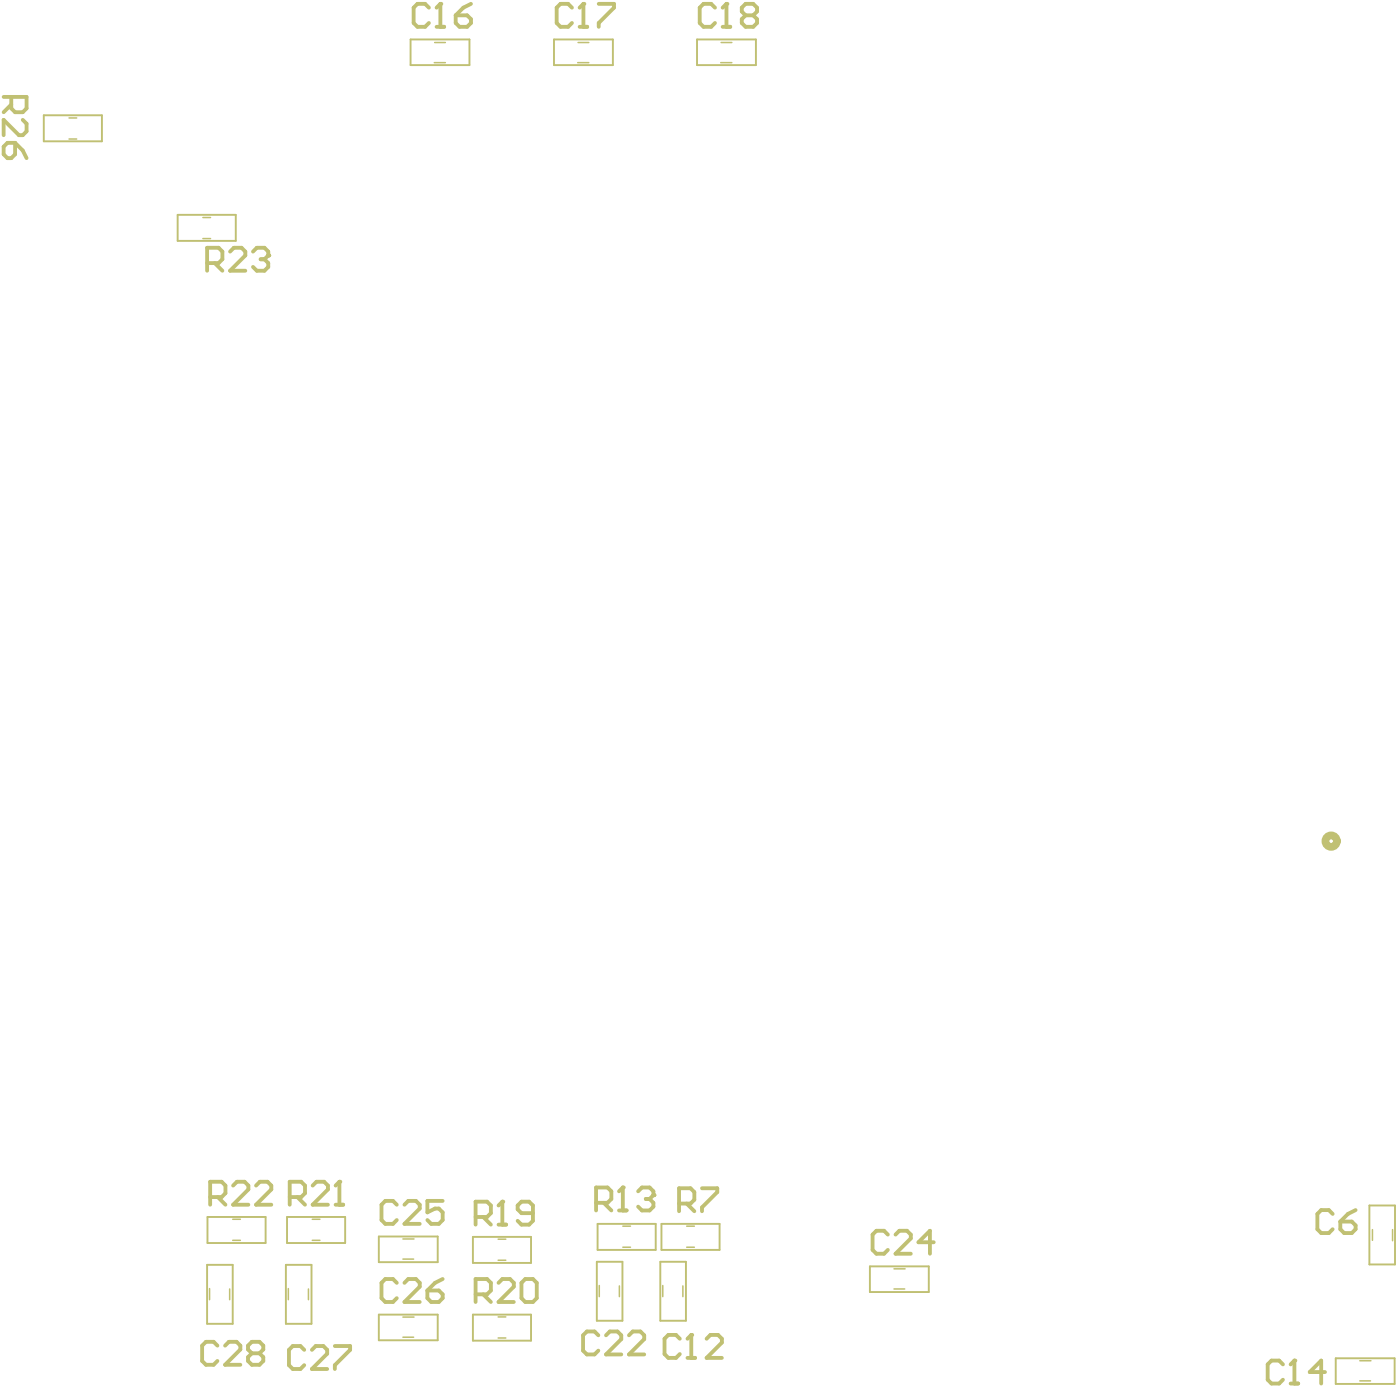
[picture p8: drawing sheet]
<svg xmlns="http://www.w3.org/2000/svg" width="309mm" height="307mm" viewBox="0 0 309 307" stroke-linecap="round" stroke-linejoin="round" font-family="sans-serif">
<g fill="none" stroke="#c0c073" stroke-width=".42">
<path d="M90.6 8.7h13v5.7h-13zM122.3 8.7h13v5.7h-13zM153.9 8.7h13v5.7h-13zM9.7 25.4h12.8v5.8h-12.8zM39.2 47.4h12.8v5.7h-12.8zM45.7 279.1h5.7v13h-5.7zM45.8 268.5h12.8v5.8h-12.8zM63.1 279.1h5.7v13h-5.7zM63.4 268.5h12.8v5.8h-12.8zM83.6 272.8h13v5.7h-13zM104.4 272.9h12.8v5.8h-12.8zM131.7 278.4h5.7v13h-5.7z"/>
<path d="M131.9 270h12.8v5.8h-12.8zM145.8 278.4h5.6v13h-5.6zM146 270h12.8v5.8h-12.8zM192 279.4h13v5.7h-13zM302.3 266h5.6v13h-5.6zM83.6 290.1h13v5.6h-13zM104.4 290.1h12.8v5.7h-12.8zM294.8 299.7h13v5.7h-13z"/>
</g>
<g fill="none" stroke="#c0c073" stroke-width=".34">
<path d="M95.9 13.8h2.4M95.9 9.4h2.4M127.5 13.8h2.5M127.6 9.4h2.4M159.1 13.8h2.4M159.2 9.4h2.3M15.2 26h1.7M15.2 30.7h1.7M44.8 48h1.7M44.8 52.6h1.7M51.4 269h1.7M51.4 273.7h1.7"/>
<path d="M68.9 269h1.7M68.9 273.7h1.7M88.9 273.4h2.5M88.9 277.8h2.4M110 273.4h1.6M110 278.1h1.6M137.5 270.5h1.7M137.5 275.2h1.7M151.6 270.5h1.7M151.6 275.2h1.7M197.3 280h2.5M303 271.3v2.4"/>
<path d="M307.4 271.3v2.5M46.3 284.3v2.5M50.7 284.4v2.4M63.6 284.3v2.5M68.1 284.4v2.4M88.9 290.6h2.5M88.9 295.1h2.4M110 290.6h1.6M110 295.2h1.6M132.3 283.6v2.5M136.7 283.7v2.4M146.3 283.6v2.5"/>
<path d="M150.7 283.7v2.4M197.3 284.4h2.4M300.2 300.2h2.4M300.2 304.7h2.3"/>
</g>
<path d="M283.2 301.1l-.8-.9h-1.7l-.9 .9v3.3l.9 .9h1.7l.8-.9M284.9 305.3h1.7M285.7 300.2v5.1" fill="none" stroke="#c0c073" stroke-width=".85"/>
<circle cx="285.7" cy="300.2" r=".42" fill="#c0c073"/>
<g fill="none" stroke="#c0c073" stroke-width=".85">
<path d="M.8 21.4h5.1v2.5l-.9 .9h-1.7l-.8-.9v-2.5M.8 32.4l.8-.9h1.7v2.6l-.8 .8h-.9l-.8-.8zM2.5 23.1l-1.7 1.7M3.3 31.5l1.7 1.7 .9 1.7M5 26.5l.9 .8v1.7l-.9 .8h-.8l-3.4-3.3v3.3M45.7 58h2.5l.9-.8v-1.7l-.9-.8h-2.5v5M47.4 58l1.7 1.7M50.8 55.5l.8-.8h1.7l.9 .8v.9l-3.4 3.3h3.4M55.8 55.5l.9-.8h1.7l.8 .8v.9M294.2 267.8l-.9-.8h-1.7l-.8 .8v3.4l.8 .9h1.7l.9-.9M295.9 269.5h2.5l.8 .9v.8l-.8 .9h-1.7l-.8-.9zM299.2 267l-1.7 .8-1.6 1.7"/>
<path d="M285.7 300.2l-.8 .9M292.5 302.7h-3.4l2.5-2.5v5.1"/>
</g>
<circle cx="59.2" cy="56.4" r=".42" fill="#c0c073"/>
<path d="M57.5 57.2h.9M58.4 57.2l.8 .8v.9l-.8 .8h-1.7l-.9-.8M59.2 56.4l-.8 .8M46.4 264.1h2.5l.9-.8v-1.7l-.9-.9h-2.5v5.1M48.1 264.1l1.7 1.7M51.5 261.6l.8-.9h1.7l.8 .9v.8l-3.3 3.4h3.3M56.5 261.6l.9-.9h1.6l.9 .9v.8l-3.4 3.4h3.4M63.9 264.1h2.6l.8-.8v-1.7l-.8-.9h-2.6v5.1M65.6 264.1l1.7 1.7M69 261.6l.9-.9h1.6l.9 .9v.8l-3.4 3.4h3.4M74.1 265.8h1.7M74.9 260.7v5.1" fill="none" stroke="#c0c073" stroke-width=".85"/>
<circle cx="74.9" cy="260.7" r=".42" fill="#c0c073"/>
<path d="M74.9 260.7l-.8 .9M105 268.5h2.5l.9-.8v-1.7l-.9-.9h-2.5v5.1M106.7 268.5l1.7 1.7M110 270.2h1.7M110.9 265.1v5.1M105 285.6h2.5l.9-.9v-1.6l-.9-.9h-2.5v5.1M106.7 285.6l1.7 1.7M110 283.1l.9-.9h1.7l.8 .9v.8l-3.4 3.4h3.4M116 282.2h1.6l.9 .9v3.3l-.9 .9h-1.6l-.9-.9v-3.3z" fill="none" stroke="#c0c073" stroke-width=".85"/>
<circle cx="110.9" cy="265.1" r=".42" fill="#c0c073"/>
<path d="M110.9 265.1l-.9 .9M117.6 267.7h-2.5l-.8-.9v-.8l.8-.9h1.7l.8 .9v3.4l-.8 .8h-1.7l-.8-.8M131.6 265.4h2.5l.9-.9v-1.6l-.9-.9h-2.5v5.1M133.3 265.4l1.7 1.7M136.6 267.1h1.7M137.5 262v5.1" fill="none" stroke="#c0c073" stroke-width=".85"/>
<circle cx="137.5" cy="262" r=".42" fill="#c0c073"/>
<path d="M137.5 262l-.9 .9M140.9 262.9l.8-.9h1.7l.8 .9v.8" fill="none" stroke="#c0c073" stroke-width=".85"/>
<circle cx="144.2" cy="263.7" r=".42" fill="#c0c073"/>
<g fill="none" stroke="#c0c073" stroke-width=".85">
<path d="M157.8 1.7l-.8-.8h-1.7l-.8 .8v3.4l.8 .8h1.7l.8-.8M159.5 5.9h1.7M160.4 .9v5M87.6 265.8l-.9-.8h-1.6l-.9 .8v3.4l.9 .8h1.6l.9-.8M89.3 265.8l.8-.8h1.7l.9 .8v.9l-3.4 3.3h3.4M97.7 265h-3.4v2.5l1.7-.8h.9l.8 .8v1.7l-.8 .8h-1.7l-.9-.8M142.5 264.5h.9M143.4 264.5l.8 .9v.8l-.8 .9h-1.7l-.8-.9M144.2 263.7l-.8 .8M149.9 265.6h2.5l.9-.9v-1.7l-.9-.8h-2.5v5.1M151.6 265.6l1.7 1.7M155 262.2h3.3v.8l-3.3 3.4v.9"/>
<path d="M196 272.4l-.9-.8h-1.6l-.9 .8v3.4l.9 .8h1.6l.9-.8M197.7 272.4l.8-.8h1.7l.8 .8v.9l-3.3 3.3h3.3M206.1 274.1h-3.4l2.6-2.5v5M48 296.9l-.8-.8h-1.7l-.9 .8v3.4l.9 .8h1.7l.8-.8M49.7 296.9l.8-.8h1.7l.9 .8v.9l-3.4 3.3h3.4M55.6 298.6l-.9-.8v-.9l.9-.8h1.7l.8 .8v.9l-.8 .8M55.6 298.6l-.9 .8v.9l.9 .8h1.7l.8-.8v-.9l-.8-.8M55.6 298.6h1.7M67.2 297.8l-.9-.8h-1.7l-.8 .8v3.4l.8 .9h1.7l.9-.9M68.8 297.8l.9-.8h1.7l.8 .8v.9l-3.4 3.4h3.4M73.9 297h3.4v.8l-3.4 3.4v.9M87.6 283.1l-.9-.9h-1.6l-.9 .9v3.3l.9 .9h1.6l.9-.9"/>
<path d="M89.3 283.1l.8-.9h1.7l.9 .9v.8l-3.4 3.4h3.4M94.3 284.7h2.6l.8 .9v.8l-.8 .9h-1.7l-.9-.9zM97.7 282.2l-1.7 .9-1.7 1.6M132.1 294.6l-.9-.8h-1.7l-.8 .8v3.4l.8 .9h1.7l.9-.9M133.8 294.6l.8-.8h1.7l.8 .8v.9l-3.3 3.4h3.3M138.8 294.6l.9-.8h1.7l.8 .8v.9l-3.4 3.4h3.4"/>
</g>
<circle cx="160.4" cy=".9" r=".42" fill="#c0c073"/>
<path d="M126.3 1.7l-.9-.8h-1.7l-.8 .8v3.4l.8 .8h1.7l.9-.8M127.9 5.9h1.7M128.8 .9v5M160.4 .9l-.9 .8M164.6 3.4l-.9-.9v-.8l.9-.8h1.7l.8 .8v.8l-.8 .9M164.6 3.4l-.9 .8v.9l.9 .8h1.7l.8-.8v-.9l-.8-.8M164.6 3.4h1.7" fill="none" stroke="#c0c073" stroke-width=".85"/>
<circle cx="128.8" cy=".9" r=".42" fill="#c0c073"/>
<path d="M94.7 1.7l-.9-.8h-1.7l-.8 .8v3.4l.8 .8h1.7l.9-.8M96.4 5.9h1.7M97.2 .9v5M128.8 .9l-.9 .8M132.2 .9h3.3v.8l-3.3 3.4v.8" fill="none" stroke="#c0c073" stroke-width=".85"/>
<circle cx="97.2" cy=".9" r=".42" fill="#c0c073"/>
<path d="M97.2 .9l-.8 .8M100.6 3.4h2.5l.9 .8v.9l-.9 .8h-1.7l-.8-.8zM104 .9l-1.7 .8-1.7 1.7M150.1 295.4l-.9-.9h-1.7l-.8 .9v3.4l.8 .8h1.7l.9-.8M151.8 299.6h1.6M152.6 294.5v5.1" fill="none" stroke="#c0c073" stroke-width=".85"/>
<circle cx="152.6" cy="294.5" r=".42" fill="#c0c073"/>
<path d="M152.6 294.5l-.8 .9M156 295.4l.8-.9h1.7l.8 .9v.8l-3.3 3.4h3.3" fill="none" stroke="#c0c073" stroke-width=".85"/>
<circle cx="293.8" cy="185.6" r="1.27" fill="none" stroke="#c0c073" stroke-width="1.7"/>
</svg>
